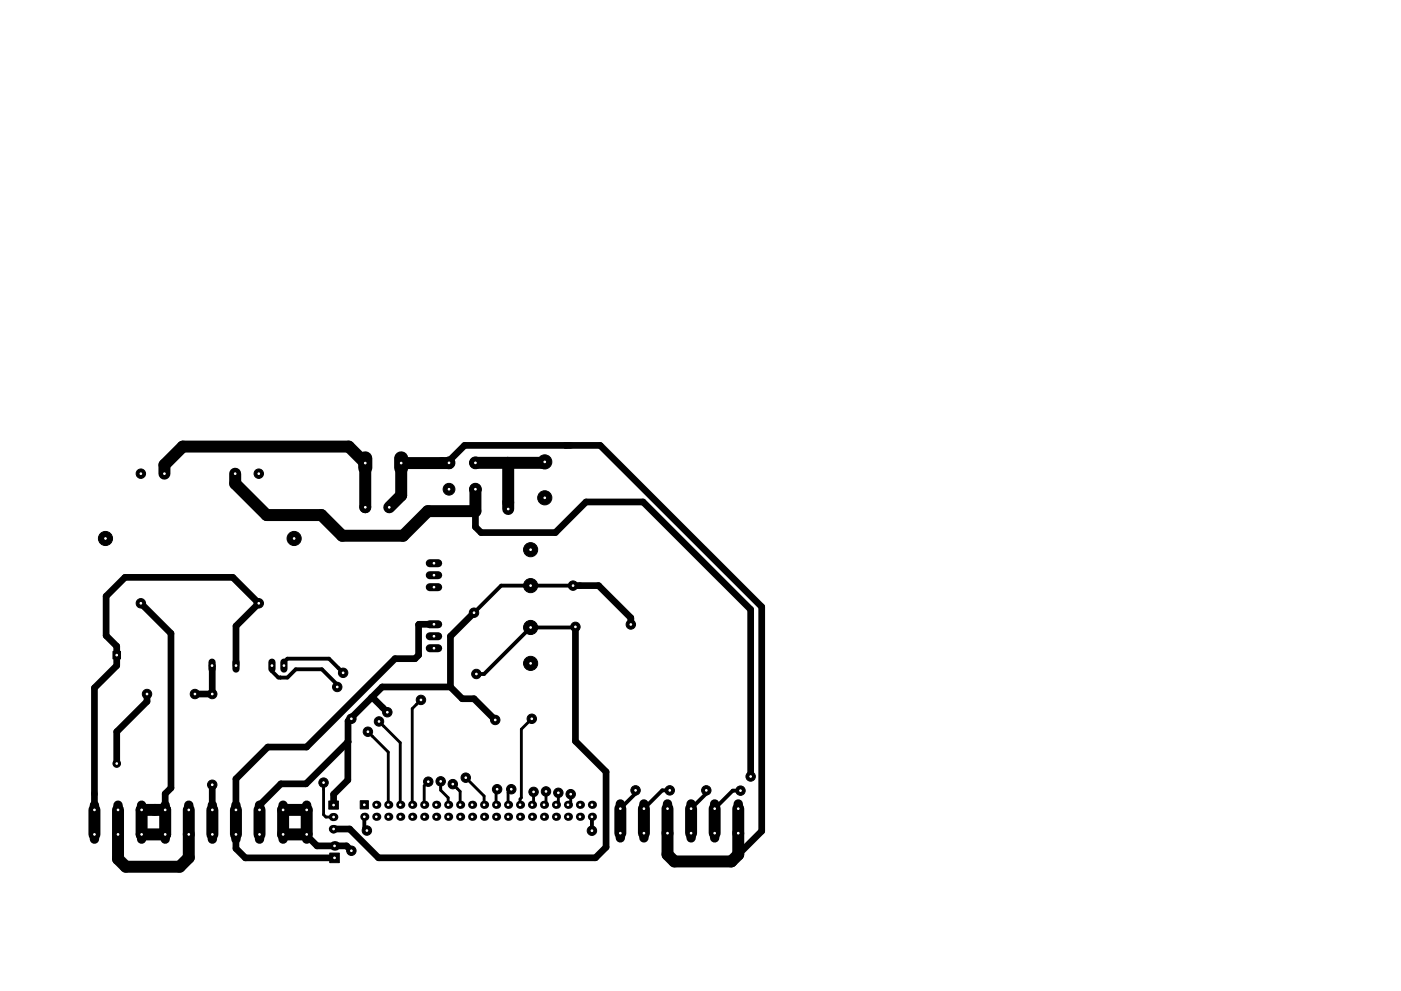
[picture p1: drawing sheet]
<svg xmlns="http://www.w3.org/2000/svg" width="297mm" height="210mm" viewBox="0 0 297 210" stroke-linecap="round" stroke-linejoin="round" font-family="sans-serif">
<g fill="#000" stroke="#000" stroke-width=".21">
<path d="M23.9 138.2h1.7v1.6h-1.7zM69.7 169.9h2v1.8h-2zM76.4 169.9h1.7v1.7h-1.7zM69.9 181h2v2h-2z"/>
<circle cx="95.2" cy="98.2" r="1.25"/>
<circle cx="100.8" cy="98.2" r="1.25"/>
<circle cx="115.5" cy="98" r="1.5"/>
<circle cx="22.4" cy="114.2" r="1.5"/>
<circle cx="29.9" cy="100.5" r="1"/>
<circle cx="34.9" cy="100.5" r="1"/>
<circle cx="49.9" cy="100.5" r="1"/>
<circle cx="54.9" cy="100.5" r="1"/>
<circle cx="62.4" cy="114.2" r="1.5"/>
<circle cx="77.4" cy="107.6" r=".75"/>
<circle cx="82.5" cy="107.6" r=".75"/>
<circle cx="95.2" cy="103.8" r="1.25"/>
<circle cx="100.8" cy="103.8" r="1.25"/>
<circle cx="107.8" cy="108" r="1"/>
<circle cx="112.5" cy="116.6" r="1.5"/>
<circle cx="115.5" cy="105.6" r="1.5"/>
<circle cx="29.9" cy="128" r="1"/>
<circle cx="54.9" cy="128" r="1"/>
<circle cx="100.5" cy="130" r="1"/>
<circle cx="112.5" cy="124.2" r="1.5"/>
<circle cx="112.5" cy="133.1" r="1.5"/>
<circle cx="121.5" cy="124.2" r="1"/>
<circle cx="122" cy="133" r="1"/>
<circle cx="133.7" cy="132.5" r="1"/>
<circle cx="31.2" cy="147.2" r="1"/>
<circle cx="41.3" cy="147.2" r="1"/>
<circle cx="45" cy="147.2" r="1"/>
<circle cx="71.5" cy="145.7" r="1"/>
<circle cx="72.7" cy="142.7" r="1"/>
<circle cx="74.5" cy="152.5" r="1"/>
<circle cx="78" cy="155.2" r="1"/>
<circle cx="80.4" cy="153.1" r="1"/>
<circle cx="82.1" cy="151.1" r="1"/>
<circle cx="89.2" cy="148.5" r="1"/>
<circle cx="101" cy="143" r="1"/>
<circle cx="105" cy="152.7" r="1"/>
<circle cx="112.5" cy="140.7" r="1.5"/>
<circle cx="112.8" cy="152.5" r="1"/>
<circle cx="24.7" cy="162" r=".8"/>
<circle cx="45" cy="166.5" r="1"/>
<circle cx="68.6" cy="166" r="1"/>
<circle cx="77.8" cy="176.2" r="1"/>
<circle cx="90.8" cy="165.8" r="1"/>
<circle cx="93.4" cy="165.8" r="1"/>
<circle cx="96" cy="166.4" r="1"/>
<circle cx="98.8" cy="165" r="1"/>
<circle cx="105.4" cy="167.4" r="1"/>
<circle cx="108.4" cy="167.4" r="1"/>
<circle cx="113.1" cy="168" r="1"/>
<circle cx="115.8" cy="167.9" r="1"/>
<circle cx="118.4" cy="168.2" r="1"/>
<circle cx="121" cy="168.5" r="1"/>
<circle cx="125.5" cy="176.2" r="1"/>
<circle cx="134.7" cy="167.7" r="1"/>
<circle cx="142" cy="167.7" r="1"/>
<circle cx="149.7" cy="167.7" r="1"/>
<circle cx="157" cy="167.7" r="1"/>
<circle cx="159.2" cy="164.7" r="1"/>
<circle cx="74.5" cy="180.5" r="1"/>
</g>
<g fill="#000">
<circle cx="70.9" cy="179.5" r="1.02"/>
<circle cx="77.2" cy="173.3" r=".86"/>
<circle cx="79.8" cy="170.7" r=".86"/>
<circle cx="79.8" cy="173.3" r=".86"/>
<circle cx="82.3" cy="173.3" r=".86"/>
<circle cx="82.3" cy="170.7" r=".86"/>
<circle cx="84.9" cy="173.3" r=".86"/>
<circle cx="84.9" cy="170.7" r=".86"/>
<circle cx="87.4" cy="170.7" r=".86"/>
<circle cx="87.4" cy="173.3" r=".86"/>
<circle cx="89.9" cy="173.3" r=".86"/>
<circle cx="89.9" cy="170.7" r=".86"/>
<circle cx="92.5" cy="173.3" r=".86"/>
<circle cx="92.5" cy="170.7" r=".86"/>
<circle cx="95" cy="170.7" r=".86"/>
<circle cx="95" cy="173.3" r=".86"/>
<circle cx="97.6" cy="170.7" r=".86"/>
<circle cx="97.6" cy="173.3" r=".86"/>
<circle cx="100.1" cy="173.3" r=".86"/>
<circle cx="100.1" cy="170.7" r=".86"/>
<circle cx="102.6" cy="170.7" r=".86"/>
<circle cx="102.6" cy="173.3" r=".86"/>
<circle cx="105.2" cy="170.7" r=".86"/>
<circle cx="105.2" cy="173.3" r=".86"/>
<circle cx="107.7" cy="170.7" r=".86"/>
<circle cx="107.7" cy="173.3" r=".86"/>
<circle cx="110.3" cy="170.7" r=".86"/>
<circle cx="110.3" cy="173.3" r=".86"/>
<circle cx="112.8" cy="173.3" r=".86"/>
<circle cx="112.8" cy="170.7" r=".86"/>
<circle cx="115.3" cy="170.7" r=".86"/>
<circle cx="115.3" cy="173.3" r=".86"/>
<circle cx="117.9" cy="173.3" r=".86"/>
<circle cx="117.9" cy="170.7" r=".86"/>
<circle cx="120.4" cy="173.3" r=".86"/>
<circle cx="120.4" cy="170.7" r=".86"/>
<circle cx="123" cy="173.3" r=".86"/>
<circle cx="123" cy="170.7" r=".86"/>
<circle cx="125.5" cy="173.3" r=".86"/>
<circle cx="125.5" cy="170.7" r=".86"/>
</g>
<g fill="none" stroke="#000" stroke-width="2">
<path d="M20 170.8v2M20 176v2M25 170.8v2M25 176v2M30 170.8v2M30 176v2M35 170.8v2M35 176v2M40 170.8v2M40 176v2M45 170.8v2M45 176v2"/>
<path d="M50 170.8v2M50 176v2M55 170.8v2M55 176v2M60 170.8v2M60 176v2M65 170.8v2M65 176v2M131.5 170.6v2M131.5 175.8v2M136.5 170.6v2M136.5 175.8v2"/>
<path d="M141.5 170.6v2M141.5 175.8v2M146.5 170.6v2M146.5 175.8v2M151.5 170.6v2M151.5 175.8v2M156.5 170.6v2M156.5 175.8v2"/>
</g>
<path d="M91.1 119.5h1.8M91.1 122h1.8M91.1 124.6h1.8M91.1 135h1.8M91.1 132.5h1.8M91.1 137.5h1.8M70.6 173.3h.3M70.6 175.9h.3" fill="none" stroke="#000" stroke-width="1.7"/>
<path d="M45 140.5v1.5M50 140.5v1.5M57.7 140.5v1.5M60.2 140.5v1.5" fill="none" stroke="#000" stroke-width="1.5"/>
<path d="M77.4 97.2v2M85.1 97.2v2" fill="none" stroke="#000" stroke-width="3"/>
<g fill="none" stroke="#000" stroke-width="1.4">
<path d="M93.7 98.2h1l3.8-3.7h28.7l34.3 34.2v47.6l-5 5M100.8 108.4v3.4l1.2 1.2h15.8l6.4-6.5h12.1l22.9 22.8v35.4M29.9 128l6.4 6.4v32.8l-1.3 1.2v3.4M92 132.5h-3.3v6.5l-.7 .7h-4.3l-18.7 18.8h-8.2l-6.8 6.8v6.5M100.5 130l-5 5v10.7M121.5 124.2h5.4l6.8 6.9v1.4M122 133v24.2l6.5 6.5v16l-2.3 2.3h-45.9l-6.2-6.1h-3.4v.3M31.2 147.2v1.6l-6.5 6.4v6.8M45 141.2v6h-3.7M50 141.2v-8.4l4.9-4.8-5.5-5.5h-22.9l-4 4v8.4l2.2 2.2v4.1l-4.7 4.7v25.9M73.8 157.4l-.1 8.1-3 3v2.3M73.8 157.4l-8.9 8.9h-5.3l-4.6 4.5v1"/>
<path d="M74.7 152.1l-.2 .4M78.8 148h.2l3.1 3.1M95.5 145.7h-14.5l-7.2 7.3v4.4M95.5 145.7l2.5 2.5h2.5l4.5 4.5v-.2M45 166.5v5.3M50 177v3l2 2h18.9M60 170.8v1M65 177v.3l2.2 2.2h6.3l1 1"/>
</g>
<g fill="none" stroke="#000" stroke-width="2.5">
<path d="M95.2 98.2h-10.1v6.9l-2.6 2.5M107.6 98.2l.2 .1v9.7M115.5 98l-.2 .2h-14.5M34.9 100.5v-1.9l3.8-3.9h35.2l3.5 3.5v9.4M49.9 100.5v2.1l6.6 6.7h11.6l4.4 4.4h13l5.2-5.3h10.1v-4.6M20 171.8v5.2M25 171.8v10.4l1.7 1.7h11.4l1.9-1.9v-10.2M30 171.8h5v5.2h-5zM45 171.8v5.2M50 171.8v5.2M55 171.8v5.2M60 171.8h5v5.2h-5z"/>
<path d="M131.5 171.6v5.2M136.5 171.6v5.2M141.5 171.6v9.7l1.5 1.5h12.1l1.4-1.5v-9.7M146.5 171.6v5.2M151.5 171.6v5.2"/>
</g>
<path d="M121.5 124.2h-15.3l-5.7 5.8M122 133l-.1 .1h-9.4l-9.9 9.9h-1.6M57.7 141.2v1.2l1.3 1.3 1.9 .1 1.8-1.8h5.6l3.2 3.2v.5M59.4 143.7l.1 .1M60.2 141.2v-.7l.7-.8h8.8l3 3M77.2 173.3v2.4l.6 .5M125.5 173.3v2.9M134.8 167.7v.6l-3.3 3.3M142 167.7h-1.6l-3.9 3.9M149.8 167.7v.6l-3.3 3.3M157 167.7h-1.7l-3.8 3.9" fill="none" stroke="#000" stroke-width=".81"/>
<g fill="none" stroke="#000" stroke-width=".61">
<path d="M78 155.2l4.3 4.4v11.1M80.4 153.1l4.5 4.5v13.1M89.3 148.5l-1.9 1.8v20.4M112.8 152.5l-2.3 2.2v14.5l-.2 .3v1.2M68.6 166v6.8l.5 .5h1.6M90.8 165.8l-.9 .9v4M93.4 165.8v1.9l1.6 1.5v1.5M96 166.4l1.6 1.5v2.8M98.8 165l3.8 3.9v1.8M105.4 167.4l-.2 .3v3M108.4 167.4l-.7 .7v2.6M113.1 168v2.4l-.3 .3"/>
<path d="M115.8 167.9v2.4l-.5 .4M118.4 168.2v2l-.5 .5M121 168.5v1.7l-.6 .5"/>
</g>
<g fill="#fff" stroke="#fff" stroke-width=".21">
<circle cx="107.8" cy="108" r=".17"/>
<circle cx="82.1" cy="151.1" r=".17"/>
<circle cx="74.5" cy="152.5" r=".18"/>
<circle cx="121.5" cy="124.2" r=".18"/>
<circle cx="100.5" cy="130" r=".17"/>
<circle cx="133.7" cy="132.5" r=".17"/>
<circle cx="105" cy="152.7" r=".17"/>
<circle cx="125.5" cy="176.2" r=".17"/>
<circle cx="77.8" cy="176.2" r=".18"/>
<circle cx="74.5" cy="180.5" r=".17"/>
<circle cx="122" cy="133" r=".17"/>
<circle cx="101" cy="143" r=".17"/>
<circle cx="68.6" cy="166" r=".17"/>
<circle cx="159.2" cy="164.7" r=".17"/>
<circle cx="134.8" cy="167.7" r=".17"/>
<circle cx="142" cy="167.7" r=".17"/>
<circle cx="157" cy="167.7" r=".17"/>
<circle cx="149.7" cy="167.7" r=".17"/>
<circle cx="72.7" cy="142.7" r=".17"/>
<circle cx="71.5" cy="145.7" r=".17"/>
<circle cx="98.8" cy="165" r=".17"/>
<circle cx="96" cy="166.4" r=".17"/>
<circle cx="93.4" cy="165.8" r=".17"/>
<circle cx="90.8" cy="165.8" r=".17"/>
<circle cx="112.8" cy="152.5" r=".18"/>
<circle cx="105.4" cy="167.4" r=".17"/>
<circle cx="108.4" cy="167.4" r=".17"/>
<circle cx="89.3" cy="148.5" r=".18"/>
<circle cx="80.4" cy="153.1" r=".18"/>
<circle cx="78" cy="155.2" r=".17"/>
<circle cx="113.1" cy="168" r=".17"/>
<circle cx="115.8" cy="167.9" r=".18"/>
<circle cx="118.4" cy="168.2" r=".18"/>
<circle cx="121" cy="168.5" r=".17"/>
<circle cx="45" cy="166.5" r=".18"/>
<circle cx="45" cy="147.2" r=".18"/>
<circle cx="54.9" cy="128" r=".17"/>
<circle cx="29.9" cy="128" r=".17"/>
<circle cx="54.9" cy="100.5" r=".17"/>
<circle cx="49.9" cy="100.5" r=".17"/>
<circle cx="34.9" cy="100.5" r=".17"/>
<circle cx="29.9" cy="100.5" r=".17"/>
<circle cx="22.4" cy="114.2" r=".17"/>
<circle cx="62.4" cy="114.2" r=".17"/>
<circle cx="24.7" cy="139" r=".17"/>
<circle cx="24.7" cy="162" r=".17"/>
<circle cx="31.2" cy="147.2" r=".17"/>
<circle cx="41.3" cy="147.2" r=".17"/>
<circle cx="112.5" cy="116.6" r=".18"/>
<circle cx="112.5" cy="124.2" r=".18"/>
<circle cx="77.2" cy="170.7" r=".17"/>
<circle cx="77.2" cy="173.3" r=".17"/>
<circle cx="79.8" cy="170.7" r=".17"/>
<circle cx="79.8" cy="173.3" r=".17"/>
<circle cx="82.3" cy="170.7" r=".17"/>
<circle cx="82.3" cy="173.3" r=".17"/>
<circle cx="84.9" cy="170.7" r=".17"/>
<circle cx="84.9" cy="173.3" r=".17"/>
<circle cx="87.4" cy="170.7" r=".17"/>
<circle cx="87.4" cy="173.3" r=".17"/>
<circle cx="89.9" cy="170.7" r=".17"/>
<circle cx="89.9" cy="173.3" r=".17"/>
<circle cx="92.5" cy="170.7" r=".17"/>
<circle cx="92.5" cy="173.3" r=".17"/>
<circle cx="95" cy="170.7" r=".17"/>
<circle cx="95" cy="173.3" r=".17"/>
<circle cx="97.6" cy="170.7" r=".17"/>
<circle cx="97.6" cy="173.3" r=".17"/>
<circle cx="100.1" cy="170.7" r=".17"/>
<circle cx="100.1" cy="173.3" r=".17"/>
<circle cx="102.6" cy="170.7" r=".17"/>
<circle cx="102.6" cy="173.3" r=".17"/>
<circle cx="105.2" cy="170.7" r=".17"/>
<circle cx="105.2" cy="173.3" r=".17"/>
<circle cx="107.7" cy="170.7" r=".17"/>
<circle cx="107.7" cy="173.3" r=".17"/>
<circle cx="110.3" cy="170.7" r=".17"/>
<circle cx="110.3" cy="173.3" r=".17"/>
<circle cx="112.8" cy="170.7" r=".17"/>
<circle cx="112.8" cy="173.3" r=".17"/>
<circle cx="115.3" cy="170.7" r=".17"/>
<circle cx="115.3" cy="173.3" r=".17"/>
<circle cx="117.9" cy="170.7" r=".17"/>
<circle cx="117.9" cy="173.3" r=".17"/>
<circle cx="120.4" cy="170.7" r=".17"/>
<circle cx="120.4" cy="173.3" r=".17"/>
<circle cx="123" cy="170.7" r=".17"/>
<circle cx="123" cy="173.3" r=".17"/>
<circle cx="125.5" cy="170.7" r=".17"/>
<circle cx="125.5" cy="173.3" r=".17"/>
<circle cx="131.5" cy="171.6" r=".17"/>
<circle cx="136.5" cy="171.6" r=".17"/>
<circle cx="141.5" cy="171.6" r=".17"/>
<circle cx="146.5" cy="171.6" r=".17"/>
<circle cx="151.5" cy="171.6" r=".17"/>
<circle cx="156.5" cy="171.6" r=".17"/>
<circle cx="131.5" cy="176.8" r=".18"/>
<circle cx="136.5" cy="176.8" r=".18"/>
<circle cx="141.5" cy="176.8" r=".18"/>
<circle cx="146.5" cy="176.8" r=".18"/>
<circle cx="151.5" cy="176.8" r=".18"/>
<circle cx="156.5" cy="176.8" r=".18"/>
<circle cx="115.5" cy="105.6" r=".17"/>
<circle cx="115.5" cy="98" r=".17"/>
<circle cx="112.5" cy="140.7" r=".18"/>
<circle cx="112.5" cy="133.1" r=".18"/>
<circle cx="95.2" cy="98.2" r=".17"/>
<circle cx="100.8" cy="98.2" r=".18"/>
<circle cx="95.2" cy="103.8" r=".17"/>
<circle cx="100.8" cy="103.8" r=".18"/>
<circle cx="70.7" cy="170.8" r=".17"/>
<circle cx="70.7" cy="173.3" r=".17"/>
<circle cx="70.7" cy="175.9" r=".17"/>
<circle cx="70.9" cy="182" r=".17"/>
<circle cx="70.9" cy="179.5" r=".17"/>
<circle cx="20" cy="171.8" r=".17"/>
<circle cx="25" cy="171.8" r=".17"/>
<circle cx="30" cy="171.8" r=".17"/>
<circle cx="35" cy="171.8" r=".17"/>
<circle cx="40" cy="171.8" r=".17"/>
<circle cx="45" cy="171.8" r=".17"/>
<circle cx="50" cy="171.8" r=".17"/>
<circle cx="55" cy="171.8" r=".17"/>
<circle cx="60" cy="171.8" r=".17"/>
<circle cx="65" cy="171.8" r=".17"/>
<circle cx="20" cy="177" r=".17"/>
<circle cx="25" cy="177" r=".17"/>
<circle cx="30" cy="177" r=".17"/>
<circle cx="35" cy="177" r=".17"/>
<circle cx="40" cy="177" r=".17"/>
<circle cx="45" cy="177" r=".17"/>
<circle cx="50" cy="177" r=".17"/>
<circle cx="55" cy="177" r=".17"/>
<circle cx="60" cy="177" r=".17"/>
<circle cx="65" cy="177" r=".17"/>
<circle cx="92" cy="122" r=".17"/>
<circle cx="92" cy="119.5" r=".17"/>
<circle cx="92" cy="124.6" r=".17"/>
<circle cx="45" cy="141.2" r=".17"/>
<circle cx="50" cy="141.2" r=".17"/>
<circle cx="57.7" cy="141.2" r=".17"/>
<circle cx="60.2" cy="141.2" r=".17"/>
<circle cx="92" cy="135" r=".17"/>
<circle cx="92" cy="132.5" r=".17"/>
<circle cx="92" cy="137.5" r=".17"/>
<circle cx="65.5" cy="146.7" r=".17"/>
<circle cx="154.3" cy="146.7" r=".17"/>
<circle cx="85.1" cy="98.2" r=".17"/>
<circle cx="77.4" cy="98.2" r=".17"/>
<circle cx="82.5" cy="107.6" r=".17"/>
<circle cx="77.4" cy="107.6" r=".17"/>
</g>
</svg>
